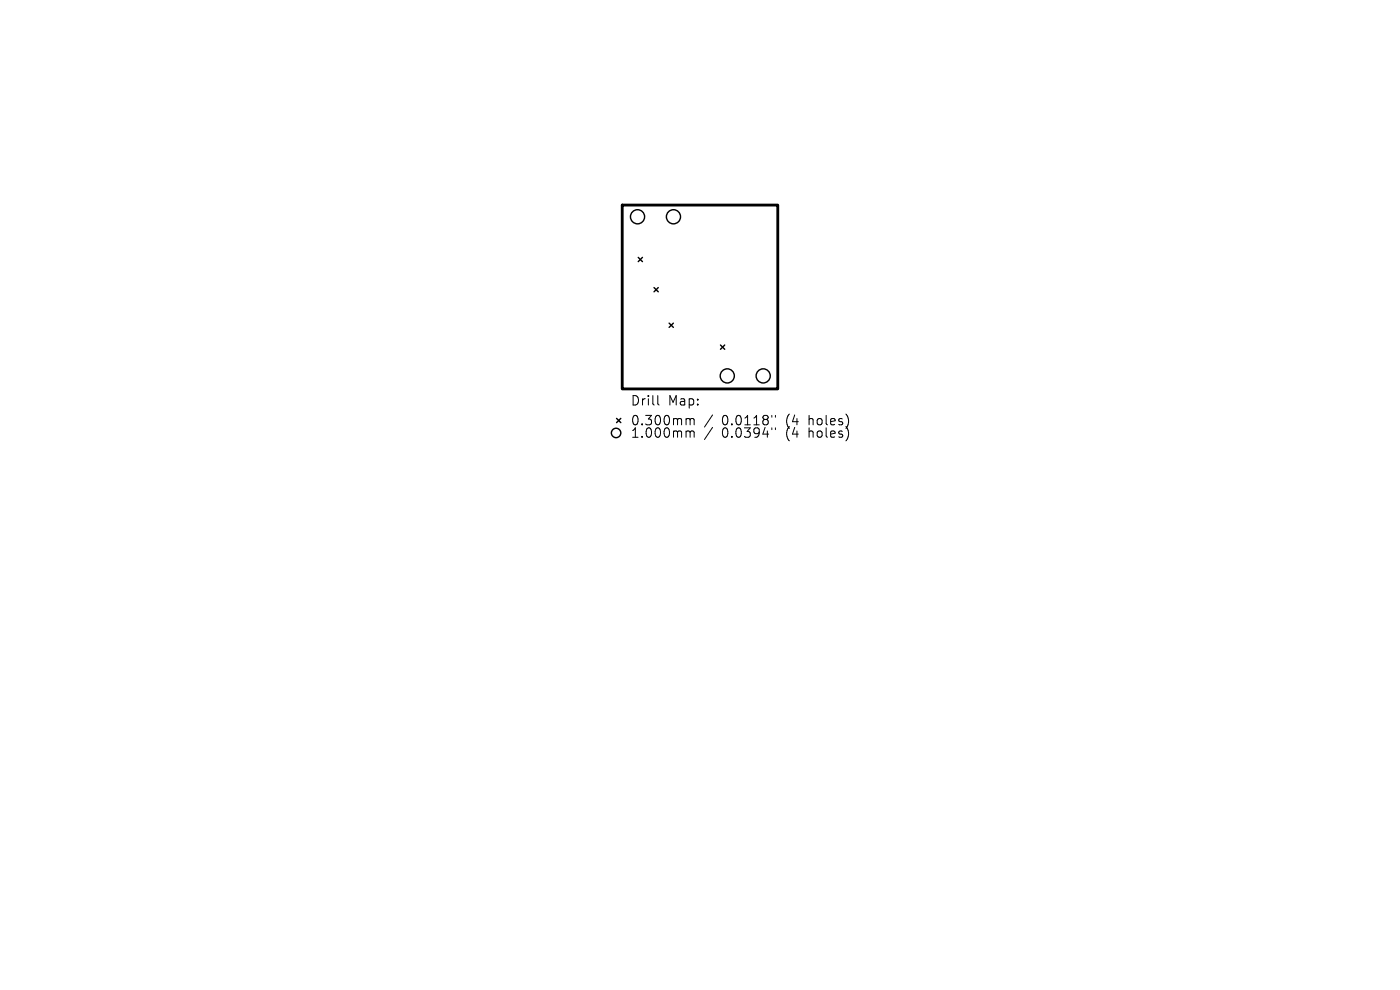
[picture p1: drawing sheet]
<svg xmlns="http://www.w3.org/2000/svg" width="297mm" height="210mm" viewBox="0 0 297 210" stroke-linecap="round" stroke-linejoin="round" font-family="sans-serif">
<defs><g id="words">
<g font-size="2.8">
<text x="133.7" y="86.3">Drill</text>
<text x="141.7" y="86.3">Map:</text>
<text x="133.7" y="90.5">0.300mm</text>
<text x="133.7" y="93.1">1.000mm</text>
<text x="153.1" y="90.5">0.0118&quot;</text>
<text x="153.1" y="93.1">0.0394&quot;</text>
<text x="166.9" y="90.5">(4</text>
<text x="166.9" y="93.1">(4</text>
<text x="171.8" y="90.5">holes)</text>
<text x="171.8" y="93.1">holes)</text>
</g>
</g></defs>
<path d="M132 43.5h33v39h-33z" fill="none" stroke="#000" stroke-width=".6"/>
<g fill="none" stroke="#000" stroke-width=".3">
<path d="M135.4 54.6l.9 .9M136.3 54.6l-.9 .9M138.7 61l.9 .9M139.6 61l-.9 .9M141.9 68.5l.9 .9M142.8 68.5l-.9 .9M152.8 73.2l.9 .9M153.7 73.2l-.9 .9M130.8 88.8l.9 .9M131.7 88.8l-.9 .9"/>
<circle cx="135.3" cy="46" r="1.5"/>
<circle cx="142.9" cy="46" r="1.5"/>
<circle cx="154.3" cy="79.7" r="1.5"/>
<circle cx="161.9" cy="79.7" r="1.5"/>
<circle cx="130.7" cy="91.8" r="1"/>
</g>
<g fill="none" stroke="#000" stroke-width=".21">
<path d="M139.5 83.9v1.7l.3 .3M145.8 88.8l.5 .1 .1 .2M145.8 91.4h.3l.3 .3M146.4 89.1l.3-.3 .5 .1 .1 1.2M146.4 89.1v1M146.4 91.7v1.1M146.4 91.7l.3-.3 .5 .1 .1 1.3M151.2 88l-1.7 2.6M151.2 90.7l-1.7 2.5M163.7 88.1v.4M163.7 90.8v.3M164.5 88.1v.4"/>
<path d="M164.5 90.8v.3"/>
</g>
<use href="#words"/>
</svg>
